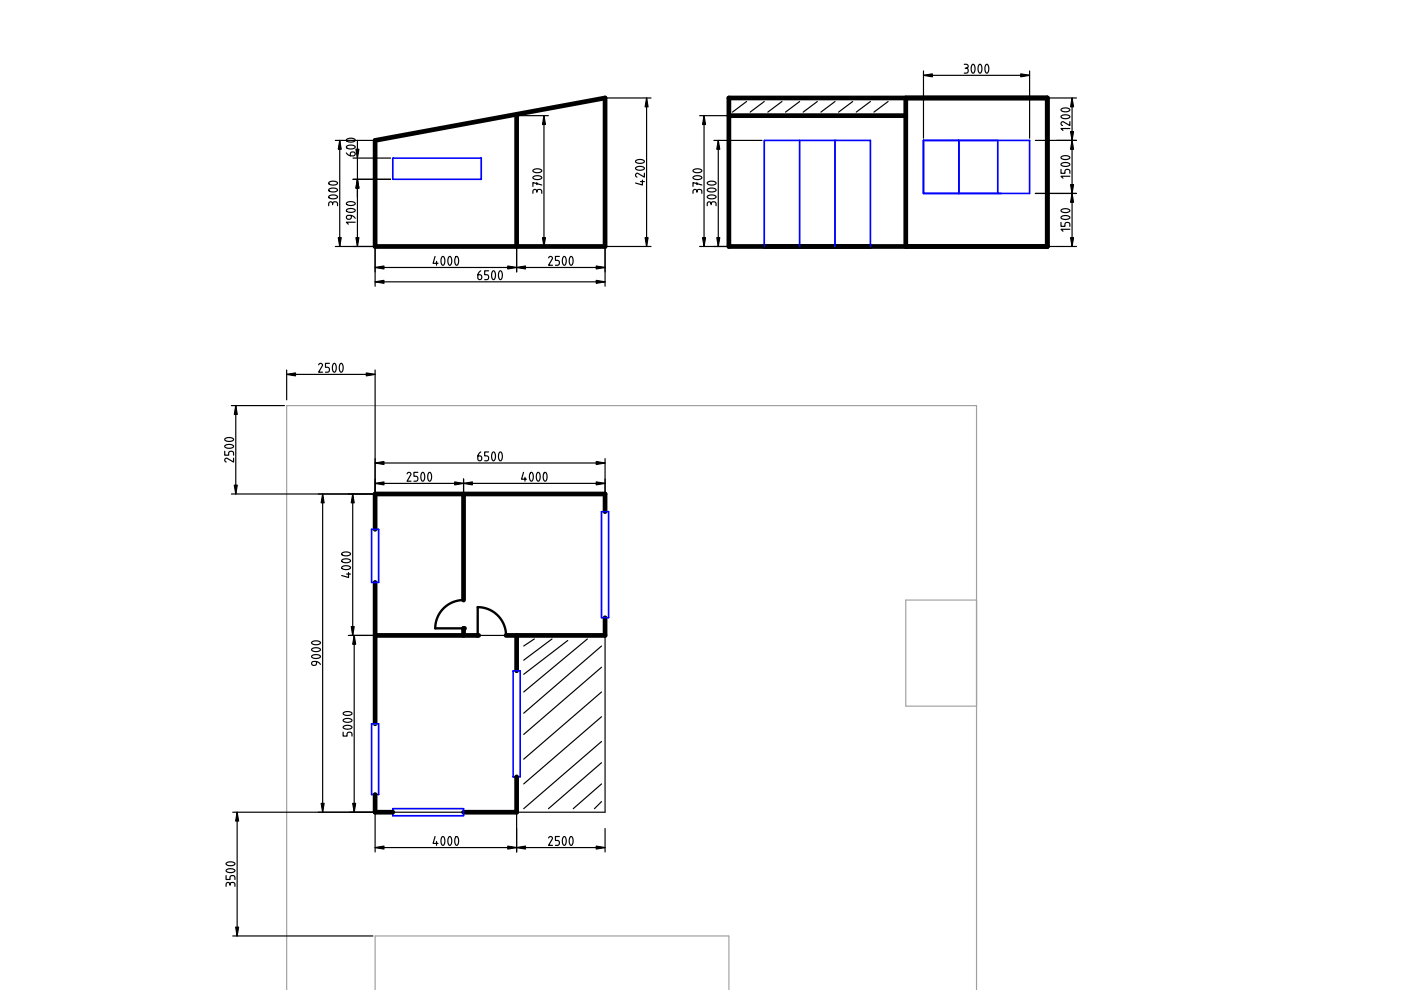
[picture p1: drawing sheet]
<svg xmlns="http://www.w3.org/2000/svg" width="297mm" height="210mm" viewBox="0 0 297 210" stroke-linecap="round" stroke-linejoin="round" font-family="sans-serif">
<g fill="none" stroke="#000" stroke-width="1">
<path d="M79.5 29.8l48.8-9v31.5h-48.8zM109.5 24.5v27.8M154.5 20.8h67.5v31.5h-67.5zM154.5 24.5h37.5M192 20.8v31.5M79.5 104.7h48.8M98.3 104.7v22.5M79.5 123.5v30M79.5 134.7h21.8M98.3 133.2v1.5M109.5 134.7v7.5M128.3 131v3.7h-21"/>
<path d="M98.3 172.2h11.2"/>
</g>
<g fill="none" stroke="#000" stroke-width=".25">
<path d="M69.8 38.7l.4-.2 .7-.1 .5 .2 .2 .3-.5 .3h-.7l-.6-.2zM71.1 29.8h8M72 29.8v22.5M110 24.5h6.3M113.1 37.5l.4-.2h.7l.5 .1 .2 .3-.5 .3-.7 .1-.6-.3zM113.1 36l.4-.2h.7l.5 .2 .2 .2-.5 .4h-.7l-.6-.2zM113.8 38.7v.4M114.9 39.2l-1.9-.5v.8M115.3 24.5v27.8M128.8 20.8h9.2M134.8 35.5l.5-.2h.6l.5 .1 .2 .3-.4 .3-.7 .1-.7-.2zM134.8 34.1l.5-.2 .6-.1 .5 .2 .2 .3-.4 .3h-.7l-.7-.2z"/>
<path d="M135.8 38.5h.8M136.2 38.2v1l-1.5-.4M136.6 36.7v.9l-1.5-.9-.3 .4 .3 .4M137.1 20.8v31.5M150 38.7l.5-.2 .6-.1 .5 .2 .2 .3-.4 .3h-.7l-.7-.2zM151.4 29.8h10.2M152.3 29.8v22.5M69.7 43.6v-.6l.4-.2 .3 .1 .1 .3 .3-.4h.5l.2 .3 .1 .5M69.8 41.6l.4-.2 .7-.1 .5 .2 .2 .3-.5 .3h-.7l-.6-.2zM69.8 40.1l.4-.2h.7l.5 .1 .2 .3-.5 .3-.7 .1-.6-.2zM70.5 43.2v.2M71.1 52.3h8"/>
<path d="M79.5 52.7v8M79.5 59.8h48.8M79.5 56.7h48.8M92.2 54.4l-.4 1.4h1.1M92.6 55.4v.8M93.8 54.4l.3 .1 .2 .6-.1 .8-.3 .3-.2-.1-.2-.6v-.6zM95.2 54.4l.3 .1 .3 .6-.1 .8-.3 .3-.3-.1-.1-.6v-.6zM96.7 54.4l.3 .1 .2 .6v.8l-.4 .3-.2-.1-.2-.6 .1-.6zM101.9 57.4l-.5 .5-.1 1 .2 .3h.5l.1-.2v-.6l-.3-.1-.5-.1M103.6 57.4h-.8v.8l.6 .1 .2 .4-.2 .5-.6 .1M104.5 57.5h.3l.2 .7v.7l-.3 .4-.3-.2-.2-.6 .1-.6zM105.9 57.5h.4l.2 .7-.1 .7-.3 .4-.2-.2-.2-.6v-.6z"/>
<path d="M109.5 52.7v4.9M110 52.3h6.3M113 41v-.6l.4-.2 .3 .1 .1 .3 .3-.4h.5l.2 .3 .1 .5M113.8 40.6v.2M116.3 54.7l.5-.3 .3 .4-.8 1.4h.8M118.6 54.4h-.8v.8l.6 .1 .2 .3-.2 .6h-.6M119.5 54.4l.3 .1 .2 .6v.8l-.3 .3-.3-.1-.2-.6 .1-.6zM120.9 54.4l.4 .1 .2 .6-.1 .8-.3 .3-.2-.1-.2-.6v-.6zM128.3 52.7v8M128.8 52.3h9.2M149.9 43.6l.1-.6 .4-.2 .3 .1 .1 .3 .2-.4h.6l.2 .3v.5M150 41.6l.5-.2 .6-.1 .5 .2 .2 .3-.4 .3h-.7l-.7-.2z"/>
<path d="M150 40.1l.5-.2h.6l.5 .1 .2 .3-.4 .3-.7 .1-.7-.2zM150.8 43.2v.2M151.4 52.3h10.2M79.5 98.2h48.8M79.5 97.2v7.1M101.9 95.8l-.5 .6-.1 .9 .2 .3h.5l.1-.2v-.6l-.3-.1h-.5M103.6 95.8h-.8v.9h.6l.2 .4-.2 .5-.6 .1M104.5 95.9h.3l.2 .7v.7l-.3 .4-.3-.2-.2-.5 .1-.7zM105.9 95.9h.4l.2 .7-.1 .7-.3 .4-.2-.2-.2-.5v-.7zM128.3 97.2v7.1M67.5 104.7h11.6M68.4 104.7v67.5"/>
<path d="M72.5 118.7l.5-.2h.6l.5 .2 .2 .2-.4 .3-.8 .1-.6-.2zM72.5 117.3l.5-.2 .6-.1 .5 .2 .2 .3-.4 .3h-.8l-.6-.2zM74.8 104.7v30M86.3 100.5l.5-.3 .3 .3-.8 1.5h.8M88.6 100.1h-.8v.9h.6l.2 .4-.2 .6h-.6M89.5 100.2h.3l.2 .7v.8l-.3 .3-.3-.1-.2-.6 .1-.7zM90.9 100.2h.4l.2 .7-.1 .8-.3 .3-.2-.1-.2-.6v-.7zM98.3 101.6v2.7M111 100.1l-.4 1.5h1M111.3 101.2v.8M112.5 100.2h.3l.3 .7-.1 .8-.3 .3-.3-.1-.1-.6v-.7zM114 100.2h.3l.2 .7-.1 .8-.3 .3-.2-.1-.2-.6 .1-.7z"/>
<path d="M115.4 100.2h.4l.2 .7-.1 .8-.3 .3-.3-.1-.1-.6v-.7zM128.3 102.5h-48.8M66.1 139l.5-.2h.6l.6 .2 .1 .2-.4 .4h-.7l-.7-.2zM66.1 137.6l.5-.2 .6-.1 .6 .2 .1 .3-.4 .3h-.7l-.7-.2zM66.1 136.1l.5-.2h.6l.6 .1 .1 .3-.4 .3-.7 .1-.7-.2zM72.5 120.2l.5-.2h.6l.5 .1 .2 .3-.4 .3-.8 .1-.6-.3zM73.5 121.7h.8M73.8 134.7h35.3M73.9 121.4v1l-1.5-.4M75.1 134.7v37.5M67.1 140.3v.4l-.2 .3-.5 .1-.3-.2v-.4l.4-.3 .9 .2 .5 .5M72.8 155.2v.9h.8v-.6l.4-.3 .6 .2v.7"/>
<path d="M72.8 154l.5-.2h.6l.5 .2 .2 .2-.4 .3-.7 .1-.7-.2zM72.8 152.6l.5-.2 .6-.1 .5 .2 .2 .3-.4 .3h-.7l-.7-.2zM72.8 151.1l.5-.2h.6l.5 .1 .2 .3-.4 .3-.7 .1-.7-.2zM67.5 172.2h41.6M79.5 172.7v7.9M79.5 179.7h48.8M92.2 177.4l-.4 1.4h1.1M92.6 178.4v.8M93.8 177.4h.3l.2 .7-.1 .8-.3 .3-.2-.1-.2-.6v-.6zM95.2 177.4h.3l.3 .7-.1 .8-.3 .3-.3-.1-.1-.6v-.6zM96.7 177.4h.3l.2 .7v.8l-.4 .3-.2-.1-.2-.6 .1-.6zM109.5 172.2h18.8"/>
<path d="M109.5 172.7v7.9M116.3 177.7l.5-.3 .3 .4-.8 1.4h.8M118.6 177.4h-.8v.8h.6l.2 .4-.2 .6h-.6M119.5 177.4h.3l.2 .7v.8l-.3 .3-.3-.1-.2-.6 .1-.6zM120.9 177.4h.4l.2 .7-.1 .8-.3 .3-.2-.1-.2-.6v-.6zM128.3 175.7v4.9"/>
</g>
<g fill="#000">
<path d="M72 29.8l.3 1.8h-.6zM115.3 24.5l.3 1.9h-.6zM137.1 20.8l.3 1.8h-.6zM152.3 29.8l.3 1.8h-.6zM71.7 50.4h.6l-.3 1.9zM79.5 59.8l1.9-.4v.7zM79.5 56.7l1.9-.3v.6zM107.7 56.4l1.8 .3-1.8 .3zM109.5 56.7l1.9-.3v.6zM115 50.4h.6l-.3 1.9zM126.4 59.4l1.9 .4-1.9 .3zM126.4 56.4l1.9 .3-1.9 .3z"/>
<path d="M136.8 50.4h.6l-.3 1.9zM152 50.4h.6l-.3 1.9zM79.5 98.2l1.9-.3v.6zM126.4 97.9l1.9 .3-1.9 .3zM68.4 104.7l.3 1.9h-.6zM74.8 104.7l.3 1.9h-.6zM79.5 102.5l1.9-.3v.6zM96.4 102.2l1.9 .3-1.9 .3zM98.3 102.5l1.9-.3v.6zM126.4 102.2l1.9 .3-1.9 .3zM74.5 132.9h.6l-.3 1.8zM75.1 134.7l.3 1.9h-.6z"/>
<path d="M68.1 170.3h.6l-.3 1.9zM74.8 170.3h.6l-.3 1.9zM79.5 179.7l1.9-.3v.6zM107.7 179.4l1.8 .3-1.8 .3zM109.5 179.7l1.9-.3v.6zM126.4 179.4l1.9 .3-1.9 .3z"/>
</g>
<g fill="#000" stroke="#000" stroke-width=".25">
<path d="M72 29.8l.3 1.8h-.6zM115.3 24.5l.3 1.9h-.6zM137.1 20.8l.3 1.8h-.6zM152.3 29.8l.3 1.8h-.6zM71.7 50.4h.6l-.3 1.9zM79.5 59.8l1.9-.4v.7zM79.5 56.7l1.9-.3v.6zM107.7 56.4l1.8 .3-1.8 .3zM109.5 56.7l1.9-.3v.6zM115 50.4h.6l-.3 1.9zM126.4 59.4l1.9 .4-1.9 .3zM126.4 56.4l1.9 .3-1.9 .3z"/>
<path d="M136.8 50.4h.6l-.3 1.9zM152 50.4h.6l-.3 1.9zM79.5 98.2l1.9-.3v.6zM126.4 97.9l1.9 .3-1.9 .3zM68.4 104.7l.3 1.9h-.6zM74.8 104.7l.3 1.9h-.6zM79.5 102.5l1.9-.3v.6zM96.4 102.2l1.9 .3-1.9 .3zM98.3 102.5l1.9-.3v.6zM126.4 102.2l1.9 .3-1.9 .3zM74.5 132.9h.6l-.3 1.8zM75.1 134.7l.3 1.9h-.6z"/>
<path d="M68.1 170.3h.6l-.3 1.9zM74.8 170.3h.6l-.3 1.9zM79.5 179.7l1.9-.3v.6zM107.7 179.4l1.8 .3-1.8 .3zM109.5 179.7l1.9-.3v.6zM126.4 179.4l1.9 .3-1.9 .3z"/>
</g>
<path d="M98.3 127.2l-1.2 .1-1.1 .4-1.1 .6-.8 .7-.8 .9-.6 1-.3 1.2-.1 1.1h6M101.3 134.7v-6l1.1 .1 1.2 .4 1 .5 .9 .8 .8 .9 .5 1.1 .4 1.1 .1 1.1" fill="none" stroke="#000" stroke-width=".5"/>
<g fill="#000">
<circle cx="98.3" cy="133.2" r=".5"/>
<circle cx="101.3" cy="134.7" r=".5"/>
</g>
<path d="M169.5 29.8v22.5M195.8 29.8h22.5v11.2h-22.5zM203.3 29.8v11.2M211.5 29.8v11.2M162 52.3v-22.5h22.5v22.5M108.8 142.2h1.5v22.5h-1.5z" fill="none" stroke="#00f" stroke-width=".35"/>
<circle cx="177" cy="29.8" r=".17" fill="#00f"/>
<path d="M83.3 33.5h18.7v4.5h-18.7zM177 29.8v22.5M78.8 112.2h1.5v11.3h-1.5zM127.5 108.5h1.5v22.5h-1.5zM78.8 153.5h1.5v15h-1.5zM83.3 171.5h15v1.5h-15z" fill="none" stroke="#00f" stroke-width=".35"/>
<g fill="none" stroke="#000" stroke-width=".25">
<path d="M195.8 16h22.5M195.8 15v14.3M204.4 13.6l.7 .1 .2 .3-.1 .3-.3 .2 .3 .2v.6l-.2 .2h-.6M204.6 14.5h.3M206.2 13.7h.3l.2 .7-.1 .7-.3 .4-.2-.2-.2-.5v-.7zM207.6 13.7h.4l.2 .7-.1 .7-.3 .4-.3-.2-.1-.5v-.7zM209.1 13.7h.3l.2 .7v.7l-.3 .4-.3-.2-.2-.5 .1-.7zM218.3 15v14.3M73.4 32.4l.6 .5 .9 .1 .4-.2-.1-.4-.2-.2-.5 .1-.2 .3v.4M73.5 31l.5-.2h.6l.5 .1 .2 .3-.4 .3-.8 .1-.6-.3zM73.5 29.6l.5-.3h.6l.5 .2 .2 .2-.4 .4h-.8l-.6-.2zM74.8 38h8"/>
<path d="M74.8 33.5h8M75.8 29.8v22.5M147 37.5l.4-.2h.7l.5 .1 .2 .3-.4 .3-.8 .1-.6-.3zM147 36l.4-.2h.7l.5 .2 .2 .2-.4 .4h-.8l-.6-.2zM147.8 38.7v.4M148.3 24.5h5.8M148.8 39.2l-1.9-.5v.8M149.3 24.5v27.8M158.3 21.5l-3 2.3M162 21.5l-3 2.3M165.8 21.5l-3 2.3M169.5 21.5l-3 2.3"/>
<path d="M173.3 21.5l-3 2.3M177 21.5l-3 2.3M180.8 21.5l-3 2.3M184.5 21.5l-3 2.3M188.3 21.5l-3 2.3M219.5 29.8h8.7M222.5 20.8h5.7M225 35.9v.8h.8v-.6l.4-.2 .6 .2v.6M225 34.7l.5-.2h.6l.5 .1 .2 .3-.4 .3-.7 .1-.7-.3zM225 33.3l.5-.3h.6l.5 .2 .2 .2-.4 .4h-.7l-.7-.2zM225 24.6l.5-.2 .6-.1 .5 .2 .2 .3-.4 .3-.7 .1-.7-.3zM225 23.1l.5-.2h.6l.5 .1 .2 .3-.4 .3-.7 .1-.7-.2z"/>
<path d="M226.8 37.4h-1.8l.4 .4M226.8 27.3h-1.8l.4 .4M226.8 25.8v.8l-1.5-.8-.3 .4 .3 .4M227.3 20.8v31.5M73.5 44.5l.5-.3h.6l.5 .2 .2 .2-.4 .4h-.8l-.6-.2zM73.5 43l.5-.2h.6l.5 .1 .2 .3-.4 .3-.8 .1-.6-.3zM74.5 45.7v.5l-.2 .2-.5 .1-.3-.2v-.4l.4-.2 .9 .1 .5 .5M74.8 52.3h8M75.3 47.1h-1.9l.5 .4M146.9 41l.1-.6 .3-.2 .3 .1 .2 .3 .2-.4h.6l.2 .3v.5M147.8 40.6v.2M148.3 52.3h5.8"/>
<path d="M218.8 52.3h9.4M219.5 41h8.7M225 47.2v.8h.8v-.6l.4-.2 .6 .1v.7M225 46l.5-.3h.6l.5 .2 .2 .2-.4 .4h-.7l-.7-.2zM225 44.5l.5-.2h.6l.5 .1 .2 .3-.4 .3-.7 .1-.7-.3zM226.8 48.6h-1.8l.4 .4M60.8 79.4h18.7M60.8 78.4v6.4M67.6 77.4l.4-.4 .4 .4-.8 1.5h.8M69.8 77h-.8v.9h.6l.2 .4-.1 .5-.7 .1M70.7 77.1h.4l.2 .7-.1 .8-.3 .3-.2-.1-.2-.6v-.7zM72.2 77.1h.3l.2 .7v.8l-.3 .3-.3-.1-.2-.6 .1-.7z"/>
<path d="M79.5 78.4v25.9M47.6 95.7v.8h.9v-.6l.4-.2 .6 .2v.6M47.7 94.5l.5-.2 .6-.1 .5 .2 .2 .3-.4 .3h-.7l-.7-.2zM47.7 93l.5-.2h.6l.5 .1 .2 .3-.4 .3-.7 .1-.7-.2zM49.1 86h11.2M49.5 97.1v.9l-1.5-.9-.3 .4 .3 .5M50 86v18.7M49.1 104.7h30M113.3 135.5l-2.3 1.5M117 135.5l-6 4.5M120.4 135.8l-9.4 7.2M124.5 135.5l-13.5 11.2"/>
<path d="M127.5 137l-16.5 14.2M128.3 134.7v37.5M127.5 141.5l-16.5 14.2M127.5 146.7l-16.5 14.3M127.5 152l-16.5 14.2M127.5 157.2l-16.5 14.3M49.3 172.2h29.8M50.3 172.2v26.2M127.5 161.7l-11.2 9.8M127.5 166.2l-6 5.3M127.5 170l-1.5 1.5M47.9 187.9l.1-.6 .4-.2 .2 .1 .2 .3 .2-.4h.6l.2 .3v.5"/>
<path d="M47.9 185.6v.9h.9v-.6l.4-.3 .5 .2 .1 .7M48 184.4l.5-.2h.6l.5 .2 .2 .2-.4 .3-.8 .1-.6-.2zM48 183l.5-.2 .6-.1 .5 .2 .2 .3-.4 .3h-.8l-.6-.2zM48.8 187.5v.2M49.3 198.4h29.8"/>
</g>
<g fill="#000">
<path d="M195.8 16l1.9-.3v.6zM216.4 15.7l1.9 .3-1.9 .3zM75.8 38l.3 1.9h-.6zM75.5 31.6h.6l-.3 1.9zM149.3 24.5l.3 1.9h-.6zM227.3 29.8l.3 1.8h-.6zM227.3 20.8l.3 1.8h-.6zM227 27.9h.6l-.3 1.9zM75.5 50.4h.6l-.3 1.9zM149 50.4h.6l-.3 1.9zM227.3 41l.3 1.9h-.6zM227 50.4h.6l-.3 1.9z"/>
<path d="M227 39.1h.6l-.3 1.9zM60.8 79.4l1.9-.3v.6zM77.7 79.1l1.8 .3-1.8 .3zM50 86l.3 1.9h-.6zM49.7 102.9h.6l-.3 1.8zM50.3 172.2l.3 1.9h-.6zM50 196.6h.6l-.3 1.8z"/>
</g>
<g fill="#000" stroke="#000" stroke-width=".25">
<path d="M195.8 16l1.9-.3v.6zM216.4 15.7l1.9 .3-1.9 .3zM75.8 38l.3 1.9h-.6zM75.5 31.6h.6l-.3 1.9zM149.3 24.5l.3 1.9h-.6zM227.3 29.8l.3 1.8h-.6zM227.3 20.8l.3 1.8h-.6zM227 27.9h.6l-.3 1.9zM75.5 50.4h.6l-.3 1.9zM149 50.4h.6l-.3 1.9zM227.3 41l.3 1.9h-.6zM227 50.4h.6l-.3 1.9z"/>
<path d="M227 39.1h.6l-.3 1.9zM60.8 79.4l1.9-.3v.6zM77.7 79.1l1.8 .3-1.8 .3zM50 86l.3 1.9h-.6zM49.7 102.9h.6l-.3 1.8zM50.3 172.2l.3 1.9h-.6zM50 196.6h.6l-.3 1.8z"/>
</g>
<path d="M79.5 104.7v7.5M128.3 104.7v3.8M79.5 168.5v3.7h3.8M109.5 164.7v7.5" fill="none" stroke="#000" stroke-width="1"/>
<path d="M207 127.2h-15v22.5h15M60.8 210v-124h146.2v124M79.5 210v-11.6h75v11.6" fill="none" stroke="#a0a0a4" stroke-width=".25"/>
</svg>
